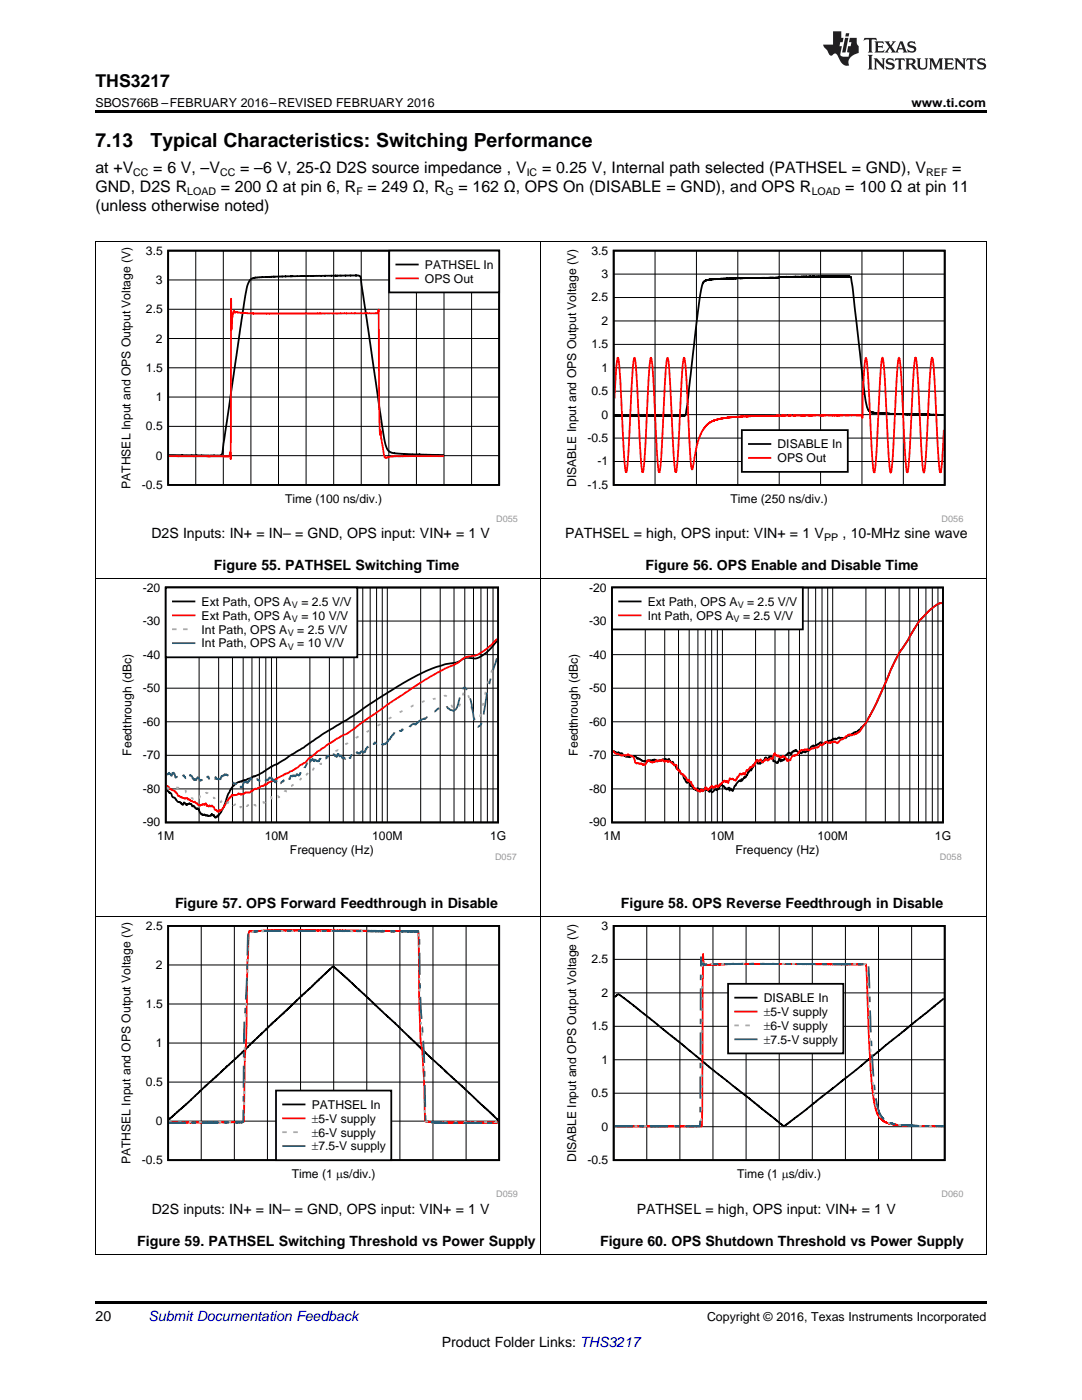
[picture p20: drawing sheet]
<svg xmlns="http://www.w3.org/2000/svg" width="216mm" height="279mm" viewBox="0 0 216 279" stroke-linecap="round" stroke-linejoin="round" font-family="sans-serif">
<defs><g id="words">
<g font-size="3.9">
<text x="19" y="29.3">7.13</text>
<text x="30.1" y="29.3">Typical Characteristics: Switching Performance</text>
</g>
<text font-size="3.5" x="19" y="17.3">THS3217</text>
<g font-size="3.2">
<text x="19" y="34.4">at +V</text>
<text x="30.6" y="34.4">= 6 V, –V</text>
<text x="47.9" y="34.4">= –6 V, 25-Ω D2S source impedance , V</text>
<text x="108.2" y="34.4">= 0.25 V, Internal path selected (PATHSEL = GND), V</text>
<text x="190" y="34.4">=</text>
<text x="19" y="38.3">GND, D2S R</text>
<text x="44.1" y="38.3">= 200 Ω at pin 6, R</text>
<text x="73.3" y="38.3">= 249 Ω, R</text>
<text x="91.5" y="38.3">= 162 Ω, OPS On (DISABLE = GND), and OPS R</text>
<text x="168.7" y="38.3">= 100 Ω at pin 11</text>
<text x="19" y="42.2">(unless otherwise noted)</text>
</g>
<g font-size="2.8">
<text x="30.2" y="107.5">D2S Inputs: IN+ = IN– = GND, OPS input: VIN+ = 1 V</text>
<text x="112.7" y="107.5">PATHSEL = high, OPS input: VIN+ = 1 V</text>
<text x="168.1" y="107.5">, 10-MHz sine wave</text>
<text x="42.7" y="113.8">Figure 55. PATHSEL Switching Time</text>
<text x="128.8" y="113.8">Figure 56. OPS Enable and Disable Time</text>
<text x="34.9" y="181.2">Figure 57. OPS Forward Feedthrough in Disable</text>
<text x="123.9" y="181.2">Figure 58. OPS Reverse Feedthrough in Disable</text>
<text x="30.3" y="242.2">D2S inputs: IN+ = IN– = GND, OPS input: VIN+ = 1 V</text>
<text x="127.1" y="242.2">PATHSEL = high, OPS input: VIN+ = 1 V</text>
<text x="27.4" y="248.6">Figure 59. PATHSEL Switching Threshold vs Power Supply</text>
<text x="119.7" y="248.6">Figure 60. OPS Shutdown Threshold vs Power Supply</text>
<text x="19" y="263.6">20</text>
<text x="88.2" y="268.9">Product Folder Links: THS3217</text>
</g>
<text font-size="2.8" fill="#0000c8" x="29.6" y="263.6">Submit Documentation Feedback</text>
<g font-size="2.5">
<text x="19" y="21.4">SBOS766B –FEBRUARY 2016–REVISED FEBRUARY 2016</text>
<text x="181.9" y="21.4">www.ti.com</text>
<text x="141.1" y="263.6">Copyright © 2016, Texas Instruments Incorporated</text>
</g>
<g font-size="2.4">
<text x="29.1" y="50.8">3.5</text>
<text x="84.8" y="53.6">PATHSEL In</text>
<text x="118" y="50.8">3.5</text>
<text x="31.1" y="56.7">3</text>
<text x="84.8" y="56.4">OPS Out</text>
<text x="120" y="55.5">3</text>
<text x="29.1" y="62.5">2.5</text>
<text x="118" y="60.2">2.5</text>
<text x="120" y="64.9">2</text>
<text x="31.1" y="68.4">2</text>
<text x="118" y="69.5">1.5</text>
<text x="29.1" y="74.2">1.5</text>
<text x="120" y="74.2">1</text>
<text x="31.1" y="80">1</text>
<text x="118" y="78.9">0.5</text>
<text x="120" y="83.5">0</text>
<text x="29.1" y="85.9">0.5</text>
<text x="117.2" y="88.2">-0.5</text>
<text x="155.2" y="89.5">DISABLE In</text>
<text x="31.1" y="91.7">0</text>
<text x="119.2" y="92.9">-1</text>
<text x="155.2" y="92.2">OPS Out</text>
<text x="26.1" y="97.6" transform="rotate(-90 26.1 97.6)">PATHSEL Input and OPS Output Voltage (V)</text>
<text x="28.3" y="97.6">-0.5</text>
<text x="56.9" y="100.4">Time (100 ns/div.)</text>
<text x="115" y="97.2" transform="rotate(-90 115 97.2)">DISABLE Input and OPS Output Voltage (V)</text>
<text x="117.2" y="97.6">-1.5</text>
<text x="145.8" y="100.4">Time (250 ns/div.)</text>
<text x="28.5" y="118.1">-20</text>
<text x="117.5" y="118.1">-20</text>
<text x="28.5" y="124.7">-30</text>
<text x="40.2" y="120.9">Ext Path, OPS A</text>
<text x="40.2" y="123.7">Ext Path, OPS A</text>
<text x="60.1" y="120.9">= 2.5 V/V</text>
<text x="60.1" y="123.7">= 10 V/V</text>
<text x="117.5" y="124.7">-30</text>
<text x="129.3" y="120.9">Ext Path, OPS A</text>
<text x="129.3" y="123.7">Int Path, OPS A</text>
<text x="148.3" y="123.7">= 2.5 V/V</text>
<text x="149.1" y="120.9">= 2.5 V/V</text>
<text x="28.5" y="131.4">-40</text>
<text x="40.2" y="126.4">Int Path, OPS A</text>
<text x="40.2" y="129.2">Int Path, OPS A</text>
<text x="59.3" y="126.4">= 2.5 V/V</text>
<text x="59.3" y="129.2">= 10 V/V</text>
<text x="117.5" y="131.4">-40</text>
<text x="28.5" y="138.1">-50</text>
<text x="117.5" y="138.1">-50</text>
<text x="28.5" y="144.8">-60</text>
<text x="117.5" y="144.8">-60</text>
<text x="26.2" y="150.8" transform="rotate(-90 26.2 150.8)">Feedthrough (dBc)</text>
<text x="28.5" y="151.5">-70</text>
<text x="115.3" y="150.8" transform="rotate(-90 115.3 150.8)">Feedthrough (dBc)</text>
<text x="117.5" y="151.5">-70</text>
<text x="28.5" y="158.2">-80</text>
<text x="117.5" y="158.2">-80</text>
<text x="28.5" y="164.9">-90</text>
<text x="31.4" y="167.7">1M</text>
<text x="52.8" y="167.7">10M</text>
<text x="74.2" y="167.7">100M</text>
<text x="97.8" y="167.7">1G</text>
<text x="117.5" y="164.9">-90</text>
<text x="120.4" y="167.7">1M</text>
<text x="141.8" y="167.7">10M</text>
<text x="163.1" y="167.7">100M</text>
<text x="186.5" y="167.7">1G</text>
<text x="57.8" y="170.5">Frequency (Hz)</text>
<text x="146.8" y="170.5">Frequency (Hz)</text>
<text x="29.1" y="185.6">2.5</text>
<text x="120" y="185.6">3</text>
<text x="31.1" y="193.4">2</text>
<text x="118" y="192.3">2.5</text>
<text x="29.1" y="201.2">1.5</text>
<text x="120" y="198.9">2</text>
<text x="152.4" y="200">DISABLE In</text>
<text x="152.4" y="202.7">r5-V supply</text>
<text x="31.1" y="209">1</text>
<text x="118" y="205.6">1.5</text>
<text x="152.4" y="205.5">r6-V supply</text>
<text x="152.4" y="208.3">r7.5-V supply</text>
<text x="120" y="212.3">1</text>
<text x="29.1" y="216.8">0.5</text>
<text x="62.2" y="221.3">PATHSEL In</text>
<text x="118" y="219">0.5</text>
<text x="31.1" y="224.5">0</text>
<text x="62.2" y="224">r5-V supply</text>
<text x="62.2" y="226.8">r6-V supply</text>
<text x="120" y="225.7">0</text>
<text x="26.1" y="232.4" transform="rotate(-90 26.1 232.4)">PATHSEL Input and OPS Output Voltage (V)</text>
<text x="28.3" y="232.3">-0.5</text>
<text x="62.2" y="229.6">r7.5-V supply</text>
<text x="115" y="231.9" transform="rotate(-90 115 231.9)">DISABLE Input and OPS Output Voltage (V)</text>
<text x="117.2" y="232.3">-0.5</text>
<text x="58.2" y="235.2">Time (1 Ps/div.)</text>
<text x="147.1" y="235.2">Time (1 Ps/div.)</text>
</g>
<g font-size="2.1">
<text x="26.6" y="35.1">CC</text>
<text x="43.9" y="35.1">CC</text>
<text x="105.1" y="35.1">IC</text>
<text x="184.8" y="35.1">REF</text>
<text x="37.4" y="38.9">LOAD</text>
<text x="71.1" y="38.9">F</text>
<text x="88.9" y="38.9">G</text>
<text x="162" y="38.9">LOAD</text>
<text x="164.5" y="108">PP</text>
</g>
<g font-size="1.8" fill="#999">
<text x="99" y="104.2">D055</text>
<text x="187.9" y="104.2">D056</text>
<text x="98.8" y="171.5">D057</text>
<text x="187.6" y="171.5">D058</text>
<text x="99" y="238.9">D059</text>
<text x="187.9" y="238.9">D060</text>
</g>
<g font-size="1.8">
<text x="58.2" y="121.3">V</text>
<text x="58.2" y="124.1">V</text>
<text x="146.4" y="124.1">V</text>
<text x="147.2" y="121.3">V</text>
<text x="57.4" y="126.9">V</text>
<text x="57.4" y="129.6">V</text>
</g>
</g></defs>
<path d="M19 250.3h.2zM196.7 250.3h.1zM19 259.7h177.8v.5h-177.8z" fill="#000"/>
<path d="M19.1 182.9v67.4M107.9 182.9v67.4M196.8 182.9v67.4M19 250.3h177.8" fill="none" stroke="#000" stroke-width=".2"/>
<path d="M23.7 183.9h79.6v55.1h-79.6z" fill-rule="evenodd" fill="#fff"/>
<path d="M33.6 184.8h66v46.7h-66zM33.7 223.4l3.4-3 10.2-9.4 6.5-6.3 12.7-11.8 2.9 2.5 9.4 8.8 6.3 6.1 14.3 13.2" fill="none" stroke="#000" stroke-width=".35"/>
<g fill="none" stroke="#000" stroke-width=".2">
<path d="M33.6 192.6h66M40.2 184.8v46.7M46.8 184.8v46.7M53.4 184.8v46.7M60 184.8v46.7M66.6 184.8v46.7M73.2 184.8v46.7M79.8 184.8v46.7M86.4 184.8v46.7M93 184.8v46.7M33.6 216h66M33.6 208.2h66"/>
<path d="M33.6 200.4h66M33.6 223.7h66"/>
</g>
<path d="M99.4 224h-10.7l-3.8-.2-.3-9.3-.3-4.8-.4-1.8v-1.7l-.4-20.4-25.5-.2-8 .2-.3 .1v.1l-.3 6.2-.2 13.6-.3 5.4-.3 12.7-14.9 .1" fill="none" stroke="#f00" stroke-width=".35"/>
<g fill="none" stroke="#aaa" stroke-width=".35">
<path d="M49.2 198v.5M49.3 195.8v.5M49.4 193.6v.5M49.5 191.4v.5M49.5 189.2v.5M49.6 187v.5M50.8 185.9l-.5 .1M52.2 185.8h.5M54.1 185.8h.5M56 185.8h.5M58 185.8h.5M60 185.8h.5"/>
<path d="M62 185.8h.5M64 185.8h.5M66 185.8h.5M68 185.8h.5M70.5 185.8l-.6 .1M72.4 185.9h-.5M73.9 185.9h.5M76 185.9h.5M77.9 185.9h.5M79.9 185.9h.5M81.9 185.9h.5M83.6 186.3v.6"/>
<path d="M83.6 188.5v.6M83.6 190.7v.6M83.7 192.9v.6M83.7 195.1v.6M83.7 197.3v.6M83.8 199.5v.6M48.7 220v.5M48.7 217.8v.5M48.7 215.6v.5M48.8 213.4v.5M48.8 211.2v.5M48.8 209v.5"/>
<path d="M48.9 206.8v.5M49 204.6l-.1 .5M49 202.4v.5M49.1 200.2v.5M83.9 201.7v.6M84 203.9l.1 .6M84.2 206.1v.6M84.3 208.3v.6M84.4 210.5l.1 .6M84.6 212.7v.6M84.6 214.9l.1 .6M84.7 217.1v.6"/>
<path d="M84.7 219.3v.6M34.3 223.9h-.6M35.7 223.9h.5M37.7 223.9h.5M40.2 223.9h-.5M42.2 223.9h-.5M44.1 223.9h-.5M45.6 223.9h.5M48.1 223.9h-.5M48.7 222.2v.5M84.8 221.5v.6M84.9 223.7l.4 .1"/>
<path d="M86.7 223.9h.5M88.7 223.9h.5M90.6 224h.5M92.6 224h.5M95.1 224h-.5M96.6 224h.6M98.7 223.9h.4"/>
</g>
<g fill="none" stroke="#295c75" stroke-width=".35">
<path d="M49.3 195.1l-.3 4.4M49.3 192.3v1.1M49.5 186.3l-.1 4.4M51.5 185.9h-.8M56.1 185.8h-3.3M57.3 185.8h.8M59.5 185.8h3.4M64.2 185.8h.9M66.3 185.8h3.6M71.1 185.8h.8M73.3 185.9h3.4M77.9 185.9h.9"/>
<path d="M80 185.9h3.5M83.7 187.4v1.1M83.7 190.1l.1 4.4M83.8 196.2v1.1M83.9 198.9l.2 4.4M48.6 218.7v1.1M48.6 212.7v4.4M48.6 209.9v1.1M48.8 203.9l-.1 4.4M49 201.1l-.1 1.1M84.2 205l.1 1.1M84.5 207.7l.2 4.4"/>
<path d="M84.7 213.8v1.1M84.8 216.5l.1 4.4M37 224l-3.3 .1M39 224l-.8 .1M43.6 224h-3.3M44.8 224h.8M48.6 221.5l-.1 2.5h-1.5M84.9 222.6v1.1M86.1 224l3.2 .1M90.6 224.1h.8M96.1 224.1h-3.5M97.3 224.1h.9"/>
<path d="M99.3 224.1h.1"/>
</g>
<path d="M55.1 217.6h23v13.9h-23z" fill-rule="evenodd" fill="#fff"/>
<path d="M55.1 217.6h23v13.9h-23zM56.5 220.4h4.3" fill="none" stroke="#000" stroke-width=".35"/>
<path d="M56.5 223.2h4.3" fill="none" stroke="#f00" stroke-width=".35"/>
<path d="M56.5 226h.5M58.7 226h.5" fill="none" stroke="#aaa" stroke-width=".35"/>
<path d="M56.5 228.7h4.3" fill="none" stroke="#295c75" stroke-width=".35"/>
<path d="M112.6 183.9h79.6v55.1h-79.6z" fill-rule="evenodd" fill="#fff"/>
<path d="M122.5 184.8h66v46.7h-66zM122.6 199l.8-.6 1.4 1 10.9 8.7 7 5.8 13.7 10.8 4.4-3.2 9.6-7.6 17.9-14.6" fill="none" stroke="#000" stroke-width=".35"/>
<g fill="none" stroke="#000" stroke-width=".2">
<path d="M122.5 198.2h66M122.5 191.5h66M129.1 184.8v46.7M135.7 184.8v46.7M142.3 184.8v46.7M148.9 184.8v46.7M155.5 184.8v46.7M162.1 184.8v46.7M168.7 184.8v46.7M175.3 184.8v46.7M181.9 184.8v46.7M122.5 218.2h66"/>
<path d="M122.5 211.5h66M122.5 204.8h66M122.5 224.9h66"/>
</g>
<path d="M188.3 224.7h-5.7l-4.5-.3-1.8-.6-.7-.7-.5-.7-.8-2.8-.6-5.9-.8-20.1-.2-1.2h-25.7l-6.1 .2-.5-.3-.1-1.9-.3 34.4h-17.4" fill="none" stroke="#f00" stroke-width=".35"/>
<g fill="none" stroke="#aaa" stroke-width=".35">
<path d="M140 199v.6M140.1 196.8v.6M140.1 194.6v.6M140.1 192.4v.6M140.2 191.9l.2 .5M142.4 192.4h-.5M144.5 192.3l-.5 .1M146.5 192.3h-.5M148.5 192.3h-.5M149.9 192.3h.5M152 192.3h.5M154 192.3h.5"/>
<path d="M156.1 192.3h.5M158.1 192.4h.5M160.1 192.4h.5M162.1 192.4h.5M164.1 192.4h.5M166.2 192.4h.5M168.2 192.4h.6M170.3 192.4h.5M172.3 192.4h.5M173.1 194l.1 .5M173.2 196.2v.5M173.3 198.4v.5"/>
<path d="M140 218.8v.5M140 216.6v.5M140 214.4v.5M140 212.2v.6M140 207.8v.5M140 210v.5M140 205.6v.6M140 203.4v.5M140 201.2v.6M173.3 200.6l.1 .5M173.4 202.8v.5M173.5 205v.5"/>
<path d="M173.6 207.2v.5M173.7 209.4v.5M173.8 211.5l.1 .6M174 213.7v.6M174.1 215.9l.1 .6M174.3 218.1l.1 .6M122.6 224.8h.5M125.1 224.8h-.4M126.6 224.8h.5M128.5 224.8h.5M130.5 224.8h.6M133.1 224.8h-.5"/>
<path d="M134.6 224.8h.5M136.6 224.8h.6M138.7 224.8h.4M139.9 223.2v.5M139.9 221v.5M174.7 220.3l.1 .6M175.4 222.5l.4 .5M177.3 224.1l.5 .1M179.3 224.5h.5M181.3 224.6h.5M183.4 224.7h.5M185.4 224.7h.4"/>
<path d="M187.9 224.7l-.5 .1"/>
</g>
<g fill="none" stroke="#295c75" stroke-width=".35">
<path d="M139.8 197.3v4.3M139.8 194.5v1.1M141.1 192.5h-.7l-.4-.2-.1-1.3v1.9M143.2 192.4h-.9M148.2 192.3l-3.6 .1M149.5 192.3h.9M151.7 192.3l3.7 .1M157.8 192.4h-1M159 192.4h3.7M164.1 192.4h.8M166.2 192.4h3.6M171.2 192.4h1"/>
<path d="M173.3 192.8l.2 4.4M173.5 198.9l.1 1.1M139.7 214.8v4.4M139.8 212.1v1.1M139.8 206.1v4.4M139.8 203.3v1.1M173.6 201.6l.2 4.4M173.9 207.7v1.1M174 210.4l.3 4.4M174.4 216.5l.1 1.1M174.8 219.2l.7 2.8 .9 1.3M122.6 224.8h3.6"/>
<path d="M127.6 224.8h.8M129.8 224.8h3.5M134.6 224.8h.9M139.7 223.6l-.1 1.2h-2.7M139.7 220.9v1.1M177.7 224.1l.8 .2M179.8 224.5l3.5 .2M184.6 224.7l.8 .1M186.7 224.7l1.6 .1"/>
</g>
<path d="M145.3 196.3h23v13.9h-23z" fill-rule="evenodd" fill="#fff"/>
<path d="M145.3 196.3h23v13.9h-23zM146.7 199.1h4.3" fill="none" stroke="#000" stroke-width=".35"/>
<path d="M146.7 201.9h4.3" fill="none" stroke="#f00" stroke-width=".35"/>
<path d="M146.7 204.6h.6M148.9 204.6h.5" fill="none" stroke="#aaa" stroke-width=".35"/>
<path d="M146.7 207.4h4.3" fill="none" stroke="#295c75" stroke-width=".35"/>
<path d="M19.1 115.5v67.5M107.9 115.5v67.5M196.8 115.5v67.5M19 182.9h177.8" fill="none" stroke="#000" stroke-width=".2"/>
<path d="M23.9 116.3h79.2v55.3h-79.2z" fill-rule="evenodd" fill="#fff"/>
<path d="M33.1 117.2h66.3v46.9h-66.3zM99.2 127.9l-1.9 2.1-1.8 1.2-.7 .2-1.9-.1-1.7 .9-2.3 .3-1.6 .5-2.3 .9-3 1.5-6.3 3.9-6.3 4.3-4.9 2.8-3.8 2.8-2.9 1.6-2.4 1.7-1.4 .5-2.4 1.6-.9 .4-.1-.1-.3 .3-.9 .2-.6 .4-.2-.1-.4 .3h-.4l-.7 .3-.6 .6-.5 .6-.6 1.2-.8 2.4-.5 1-.6 .8-.1-.2-.1 .4-.2-.1-.1 .2-.3-.5v.2l-.4-.5-.2 .4-.3 .1-.4-.1-.1-.2-.2 .2-.3-.3-.3 .2-.3-.3v.1l-.4-.5-.1-.5-.1 .1-.2-.3-.2 .2-.5-.6-.1 .1-.1-.2-.2 .1-.1-.4h-.3l-.1-.2-.2 .1a.27 .27 0 0 1-.3 .2 .27 .27 0 0 1-.2-.1l-.4-.4-.3 .5-.4-.5-.5-.1-.5-.7-.3-.1a.95 .95 0 0 1-.6-.9l-.2-.1-.1 .1v-.2l-.6-.4" fill="none" stroke="#000" stroke-width=".35"/>
<g fill="none" stroke="#000" stroke-width=".2">
<path d="M39.7 117.2v46.9M43.6 117.2v46.9M46.4 117.2v46.9M48.5 117.2v46.9M50.3 117.2v46.9M51.8 117.2v46.9M53 117.2v46.9M54.2 117.2v46.9M55.2 117.2v46.9M61.8 117.2v46.9M65.7 117.2v46.9M68.5 117.2v46.9"/>
<path d="M70.6 117.2v46.9M72.4 117.2v46.9M73.9 117.2v46.9M75.1 117.2v46.9M76.3 117.2v46.9M77.3 117.2v46.9M83.9 117.2v46.9M87.8 117.2v46.9M90.6 117.2v46.9M92.7 117.2v46.9M94.5 117.2v46.9M96 117.2v46.9"/>
<path d="M97.3 117.2v46.9M98.4 117.2v46.9M33.1 137.3h66.3M33.1 130.6h66.3M33.1 123.9h66.3M33.1 157.4h66.3M33.1 150.7h66.3M33.1 144h66.3"/>
</g>
<path d="M99.2 127.5l-1.9 1.8-1.7 1.2-.8 .3-2.2 .5-1.6 1.2-2.4 1-5.2 3.1-9.9 6.7-4 3-1.2 .5-3.1 1.9-1.4 1.1-.5 .2-1 1-.8 .5a1.57 1.57 0 0 1-1.1 .9l-.5 .2-.8 .8-2.5 1.2-.1 .2-.5 .1-1.4 .9-1.1 .4-.5 .5-.2-.2-.1 .3-.6 .1-1 .6-.2-.1-.6 .5-.1-.1a1.06 1.06 0 0 1-1.1 .4l-1 .4-.2-.2-.2 .1-.1-.2-.4 .4-.7 .1-.2-.2-.3 .6-.1-.1-.2 .2-1.5 2.4-.3 .2-.1-.2-.2-.1-.1 .5-.4-.5h-.2l-.2-.5-.3-.1-.1-.3-.2 .3-.3-.3-.1 .3-.3-.3-.2 .2-.1-.6-.4 .3-.2-.2-.6 .4v-.2h-.5l-.1-.3-.3-.1-.1-.2h-.4l-.6-.3v-.1h-.4l-.1-.3-.4 .1-.7-.4-.1 .2-.7-.4-.1-.4-.6-.6-.9-.3-.3-.5-.4-.1" fill="none" stroke="#f00" stroke-width=".35"/>
<g fill="none" stroke="#aaa" stroke-width=".35">
<path d="M84.7 139.9l-.5 .2M86.9 139.4l-.5 .1M88.6 138.9l.3-.1 .2 .2M92.5 138.2l-.2 .6M93.4 138.8l.2 .5M96.9 138.1l-.1 .5M97.5 135.9l-.2 .5M98.2 133.7l-.2 .5M99.1 131.5l-.2 .5M33.2 157.4h.6M35.7 157.2h-.5M37 157.6l.2 .6"/>
<path d="M38.2 159.4v-.1l.4 .1M40 158.8l-.3 .4M41 158.3l.2-.1 .3 .1M42.5 159.3l.2-.1 .2 .2M44.2 159.8v.2l-.3 .1M54 159.1l.1-.1 .1 .4 .1-.1M55.4 158.9l.2 .3 .2-.2M57.2 158l-.1-.2-.3 .2M58.6 156.6l-.5 .3M60.1 155.2l-.1 .3-.1 .1v-.1M61.5 154.3l-.4 .4M62.7 153.2l-.2 .5-.1-.2"/>
<path d="M63.8 152.5l.3-.1 .1 .2M65.6 151l-.4 .3M67.5 149.7l-.5 .3M69.4 148.3l-.5 .3M71.5 146.9l-.5 .4M73.7 145.8l-.5 .3M75.9 144.5l-.5 .4M78.1 143.2l-.6 .2M80.3 141.9l-.5 .3M82.5 140.8l-.5 .3M90.1 140.7l.2 .5M91.8 140.4l-.2 .6"/>
<path d="M94 141l.1 .5M94.6 143.2l.2 .5M95.9 142.5l-.2 .5M96.4 140.3l-.1 .5M45.7 160.1l-.2 .1h-.3M47.1 160.5l-.6 .2M47.9 160.9l.1 .3 .2-.1M49.6 160.8l-.1-.2-.2 .3-.1-.1M50.7 160.5l.3 .3 .1-.1M52.9 160.1l-.3 .1-.1-.1"/>
</g>
<g fill="none" stroke="#295c75" stroke-width=".35">
<path d="M91.8 139.2a4.4 4.4 0 0 1-1 2.5l-.2 .2-.4-.2a1.2 1.2 0 0 1-1-.6l-.1-.2M92.3 137.6l.1-.2a.3 .3 0 0 1 .3-.2 .3 .3 0 0 1 .3 .3l.1 .2M93.8 139.4l.8 4.4M97.2 138.2l-.7 4.4M97.9 135.4l-.3 1.1M99.2 131.4l-.8 2.4M33.2 154.3l.3 .3 .3-.4 .4 .6 .2-.6 .1 .2 .2-.2 .3 1 .3-.2v.1M36.4 154.9l.3-.2 .4 .6M37.8 154.7l.5 .2 .2 .5 .1-.1 .2 .4 .1-.2 .1 .1 .2 .1 .3-.6 .4 .8 .3-.3 .2 .2M41.3 155.2l.2-.2 .3 .6M45.5 154.8l-.3-.3-.3 .2v-.2l-.2 .3h-.3l-.1 .2-.1-.1-.2 .6h-.7v-.2l-.2 .1-.1-.3-.1 .3M46.4 156.1l.2 .3v-.1l.2 .1h.3v.2"/>
<path d="M50.2 155.4l-.2-.2-.6 1.1-.2-.1-.1-.2-.1 .1h-.3l-.4 1-.2-.2-.2 .3M51.2 155.5l.3 .2 .1-.1 .2 .3v-.1M52.9 155.6l.2 .1 .2-.1 .1 .1 .4-.5 .2 .2 .1-.3 .2 .6 .1-.2 .2 .4 .1-.2 .2 .5 .3-.4M56.7 155.6l-.1 .3-.3 .1-.3 .3M60 154.1l-.4 .7-.1-.2-.1 .1-.2-.2-.3 .5-.2-.3-.3 .1v.2l-.1-.2-.1 .1-.1-.1-.2 .6-.3-.1M61.3 152.4l-.6 .9M64.1 151.5l-.3-.1-.3 .5v-.1l-.1 .1-.3-.2h-.2l-.1-.1v.3l-.1-.1-.1 .1-.3-.5-.1 .4h-.2v-.2l-.2 .4M65.6 151a.24 .24 0 0 0-.2-.1 .24 .24 0 0 0-.2 .2l-.1-.1-.1 .3M66.5 150.7l.1-.2 .3 .4 .1-.2 .2 .4 .2-.6h.2l.1 .5 .3-.3 .3 .6 .2 .1 .1-.3 .3 .3M70.2 150.8l-.1-.1-.2 .6-.2-.2M73.5 149l-.2 .1-.2 .4-.1-.1v.1l-.1 .6-.1-.2-.4 .3-.1-.3a.42 .42 0 0 0-.5 .5l-.1-.2v.2l-.2-.1-.1 .1-.1-.3-.2 .2M74.5 148.4l.2 .1 .1-.4 .4 .3"/>
<path d="M78.7 146.2l-1.6 2.2-.1-.1-.1 .2-.1-.1-.2 .2-.1-.2-.1 .2-.2-.1M80.5 145.5l-.3 .1-.1 .3h-.4M85.2 143l-.3 .5-.2-.1-.7 .2-1.1 .9a.7 .7 0 0 0-.9 .3l-.3 .3M87.7 141.4h-.3l-.7 .6M96.1 144.2a.69 .69 0 0 1-.5 .7l-.3 .1"/>
</g>
<path d="M33.1 117.3h38.2v13.9h-38.2z" fill-rule="evenodd" fill="#fff"/>
<path d="M33.1 117.3h38.2v13.9h-38.2zM34.5 120h4.3" fill="none" stroke="#000" stroke-width=".35"/>
<path d="M34.5 122.8h4.3" fill="none" stroke="#f00" stroke-width=".35"/>
<path d="M34.5 125.6h.6M36.7 125.6h.6" fill="none" stroke="#aaa" stroke-width=".35"/>
<path d="M34.5 128.4h4.3" fill="none" stroke="#295c75" stroke-width=".35"/>
<path d="M113 116.3h78.8v55.3h-78.8z" fill-rule="evenodd" fill="#fff"/>
<path d="M122.1 117.3h66.1v46.8h-66.1zM188 120.3l-.8 .2-1.3 1-2.6 2.6-4.6 7.6-3.6 8.2-2.1 4.1-1.7 1.9-.4 .3-.1-.1-.4 .1-.9 .7a.32 .32 0 0 0-.3-.1 .32 .32 0 0 0-.2 .3l-.3 .2-.2-.1-.9 .1-.2-.1-.2 .1a.25 .25 0 0 1-.2 .2 .25 .25 0 0 1-.3-.1l-.1 .1-.3-.1-.4 .4h-.7l-.1 .3-.1-.1-.2 .2a.69 .69 0 0 1-1.1-.1l-.1 .3-.1-.2-.1 .3-.6 .3-.2 .2-.2-.2a2.07 2.07 0 0 0-1.1 1.1l-.2-.2-.4 .5-.5-.2-.3 .4-.2-.2-.1 .1-.8-.7v.2h-.3l-.1 .2h-.2l-.2 .1v.4h-.3l-.1-.3h-.3l-.6 .6-.2 .8h-.2l-.2 .2-.2-.2-.1 .4-.3-.6-.3 .8h-.1l-.1 .1-.4-.4h-.3l-.2-.9-.2 .2-.2-.2-.2 .3-.1-.2-.2 .7-.4-.7-.5 .8-.1-.1-.1 .3h-.2l-.2 .3-.3-.2v.2l-.1-.1-.1 .1-.2-.4-.1 .1-.1-.1-.9 1.8-.2-.3-.1 .4-.2 .3-.1-.2-.2 .6-.4 .6-.2-.1-.4 .7-.1-.3-.2 .4h-.1l-.1-.2-.3 .3-.5 .8h-.2l-.4 1.1-.4-.6-.2 .5-.1-.6-.6 .3-.5-.6-.2 .1-.1-.5-.5 .4-.2 .6-.2-.2-.3 .3a.31 .31 0 0 0-.3 0 .31 .31 0 0 0-.2 .3l-.3 .2-.3-.4-.2 .3-.4-.5-.2 .2-.1-.4-.2-.1-.4 .7h-.2l-.1-.2-.1 .2-.2-.4-.3 .1-.2-.3-.2 .5-.2-.3-.1 .1v-.2l-.2 .1-.5-.7-.1 .1-.2-.1-.2-.7-.3-.1-.1 .3-.1-.2-.8-1.6-.4-.1-.3-.8-.2-.1a.46 .46 0 0 1-.5-.5l-.6-1-.3 .2-.4-.8-.1 .3-.8-.3-.7 .5-.4-.2-.4 .3-.2-.4-.2 .1-.1-.1h-.2l-.1 .2-.2-.1-.1 .2-.5-.2-.3 .3h-.4l-.2-.2-.1 .2-.3-.1-.5-.5h-.3l-.1-.1-.2 .1-.3-.6-.3 .2-.4-.2-.4 .3-.3-.1a1.39 1.39 0 0 1-1.3-.7l-.2 .1-.3-.1a.26 .26 0 0 0-.2-.2 .26 .26 0 0 0-.2 .2l-.6-.4-.3 .1" fill="none" stroke="#000" stroke-width=".35"/>
<g fill="none" stroke="#000" stroke-width=".2">
<path d="M128.8 117.3v46.8M132.6 117.3v46.8M135.4 117.3v46.8M137.5 117.3v46.8M139.3 117.3v46.8M140.7 117.3v46.8M142 117.3v46.8M143.1 117.3v46.8M144.1 117.3v46.8M150.8 117.3v46.8M154.6 117.3v46.8M157.4 117.3v46.8"/>
<path d="M159.5 117.3v46.8M161.3 117.3v46.8M162.8 117.3v46.8M164 117.3v46.8M165.2 117.3v46.8M166.2 117.3v46.8M172.8 117.3v46.8M176.7 117.3v46.8M179.4 117.3v46.8M181.5 117.3v46.8M183.3 117.3v46.8M184.8 117.3v46.8"/>
<path d="M186 117.3v46.8M187.2 117.3v46.8M122.1 137.3h66.1M122.1 130.6h66.1M122.1 123.9h66.1M122.1 157.4h66.1M122.1 150.7h66.1M122.1 144h66.1"/>
</g>
<path d="M188 120.4l-.7 .1-1 .6-.9 .8-2 2.1-4.4 7.2-4.4 9.7-1.6 3-1.5 2.1-1.5 .8a.66 .66 0 0 0-1 .1l-.3 .1-.2 .3-.9 .4-.2 .4-.3 .2a.74 .74 0 0 0-1-.2h-.2l-.1 .2-.1-.2-.2 .2-.3-.1-.1-.1-.1 .1-.1-.1h-.3l-.4 .5h-.1l-.2 .2-.2-.2a.94 .94 0 0 1-.9 .6l-.9 .2-.5 .4-.2-.1-.1-.2-1.5 .3-.5 .8h-.3l-.1 .2-.2-.1-.2 .1a.62 .62 0 0 0-.5 .7l-.1 .2-.3-.1-.2 .3-.1-.4-.1 .3-.3-.7-.5-.3v.3l-.1-.2a.36 .36 0 0 1-.3 .3 .36 .36 0 0 1-.4-.3l-.1-.1-.1 .2-.2-.3h-.3l-.1-.4-.5 1.2-.2-.2-.4 .3-.1-.1-.1 .3-.5-.4v.3l-.4 .1-.2 .4v-.2h-.3l-.1-.4-.5 .4-.1-.4h-.3l-.3 1.1h-.4l-.1 .3h-.2l-.2 .2v-.1l-.6 .7-.1-.1-.4 .9-.1-.3-.2 .2-.1-.2-.2 .3-.3-.2-.4 .6-.2 .1-.2 .6-.5-.1-.2-.2-.2 .2-.4-.3-.3 1-.2-.4-.3 .2-.3-.3-.7 .8-.2-.1-.1 .4-.3 .2v-.2l-.3-.2-.1 .4-.2-.1-.3 .3-.3-.5-.4 .6-.2 .2v-.1l-.2 .2v-.4l-.1 .2-.2-.4-.6 .8h-.2l-.1-.4-.3 .6-.1-.2h-.3l-.5-.5-.4-.1-.1-.5-.2-.2-.2-.6-.2 .1-.3-.5v.3l-.3-.2-.3-.7-.3-.1-.1-.3-.5-.2-.2-.5-.2-.2v.2l-.3-.3-.3-.9-.2-.1-.1 .2-.3-.4h-.1l-.4-.3a.26 .26 0 0 0-.2-.2 .26 .26 0 0 0-.3 .2l-.2-.3-.3 .2h-.3l-.3-.4-.2 .2-.4-.1-.4 .3-.2-.3-.2 .3-.3 .1a.72 .72 0 0 1-1-.4l-.2 .2-.2-.1-.2 .6-.2 .2-.3-.1-.1 .2v-.2l-.5-.2-.2 .2-.2-.2-.4 .1-.3-.3-.3-1.1-.5-.2-.4-.1a.32 .32 0 0 0-.6 .1l-.4-.1a1.19 1.19 0 0 1-1.2-.3l-.6-.1-.4-.4" fill="none" stroke="#f00" stroke-width=".35"/>
<path d="M122.1 117.3h38.1v8.3h-38.1z" fill-rule="evenodd" fill="#fff"/>
<path d="M122.1 117.3h38.1v8.3h-38.1zM123.6 120h4.2" fill="none" stroke="#000" stroke-width=".35"/>
<path d="M123.6 122.8h4.2" fill="none" stroke="#f00" stroke-width=".35"/>
<path d="M19.1 48.2v67.4M107.9 48.2v67.4M196.8 48.2v67.4M19 115.5h177.8" fill="none" stroke="#000" stroke-width=".2"/>
<path d="M23.7 49.1h79.6v55.1h-79.6z" fill-rule="evenodd" fill="#fff"/>
<path d="M33.6 50h66v46.8h-66zM33.7 90.8l9.8 .1h.5l.3-.3 4.6-31.1 .4-2.3 .6-1.4 .9-.4 2.2-.1 18.3-.3 .6 .1 .1 .5 4.2 29.3 .6 3.3 .4 1.4 .7 .7 1 .2 9.7 .3" fill="none" stroke="#000" stroke-width=".35"/>
<g fill="none" stroke="#000" stroke-width=".2">
<path d="M33.6 55.9h66M39.1 50v46.8M44.6 50v46.8M50.1 50v46.8M55.6 50v46.8M61.1 50v46.8M66.6 50v46.8M72.1 50v46.8M77.6 50v46.8M83.1 50v46.8M88.6 50v46.8M94.1 50v46.8"/>
<path d="M33.6 79.2h66M33.6 73.4h66M33.6 67.6h66M33.6 61.7h66M33.6 90.9h66M33.6 85.1h66"/>
</g>
<path d="M33.7 91l11.9 .1 .2-.1 .1-.8 .1 1.4 .1-32 .1 6.2 .1-2.3 .4-1.5 .2 .4 .1-.2 .9 .2 2.9 .2 24.2-.1 .4-.1 .1-.6 .3 24.2v.8l.1-.9 .2 1.6 .6 3.7 .2 .2 2.3-.4h9.4" fill="none" stroke="#f00" stroke-width=".35"/>
<path d="M77.7 50h21.9v8.4h-21.9z" fill-rule="evenodd" fill="#fff"/>
<path d="M77.7 50h21.9v8.4h-21.9zM79.1 52.8h4.3" fill="none" stroke="#000" stroke-width=".35"/>
<path d="M79.1 55.6h4.3" fill="none" stroke="#f00" stroke-width=".35"/>
<path d="M112.6 49.1h79.6v55.1h-79.6z" fill-rule="evenodd" fill="#fff"/>
<path d="M122.5 50h66v46.8h-66zM188.3 82.8l-12-.3-2.3-.2-.7-.5-.5-1.4-.3-2-2.7-23-.3-.2h-4.2h-8.4l-1.4 .1v.1l-.9 .1-10.9 .1-2.2 .2-.8 .2-.5 .8-.6 2.8-2.4 20.6-.4 2.6-.3 .2h-13.9" fill="none" stroke="#000" stroke-width=".35"/>
<g fill="none" stroke="#000" stroke-width=".2">
<path d="M122.5 59.4h66M122.5 54.7h66M130.7 50v46.8M139 50v46.8M147.2 50v46.8M155.5 50v46.8M163.7 50v46.8M172 50v46.8M180.3 50v46.8M122.5 78.1h66M122.5 73.4h66M122.5 68.7h66"/>
<path d="M122.5 64.1h66M122.5 92.1h66M122.5 87.4h66M122.5 82.7h66"/>
</g>
<path d="M122.6 79.5l.4-6.2 .3-1.9 .2 1.4 .3 3 .8 16.2 .2 1.9 .2 .4 .4-3.6 .7-14.8 .3-3.5 .2-1 .3 2.4 .8 15.7 .5 4.7 .2-.2 .2-2.1 .8-16.1 .5-4.4 .1 .3 .2 1.7 .9 17.9 .3 2.5 .2 .5 .3-2.7 .8-16 .5-4.2 .2 .5 .1 1.7 .8 16 .5 4.6h.1l.1-.2 .2-2 .8-16.3 .5-4.3 .3 2.1 .9 17.6 .2 2.2 .2 .4 .9-4.7 .9-2.6 1.3-1.7 .6-.5 1-.4 1.8-.4 2-.2 9-.3h16.3l.1-.1 .1 .6v-4.9l.1 .2 .3-5.5 .3-1.8 .1 .5 .3 2.9 .7 14.8 .5 4.6h.1l.1-.2 .2-2.2 .8-16.3 .5-4.1 .1 .4 .3 3.1 .8 15.1 .4 4.2 .1 .1v-.2l.3-2.2 .8-15.8 .2-3.5 .3-1.2 .2 .7 .2 2.5 .7 14.8 .5 4.8 .1 .1 .1-.3 .2-2.2 .8-15.3 .5-5.1 .1 .3 .2 1.6 .9 16.7 .2 3.6 .3 .7 .3-3.1 .8-15.3 .5-4.5 .2 .7 .2 3.3 .9 16.6 .2 2.2 .2 .1 .3-2.5 .3-6" fill="none" stroke="#f00" stroke-width=".35"/>
<path d="M148 85.8h21.2v8.4h-21.2z" fill-rule="evenodd" fill="#fff"/>
<path d="M148 85.8h21.2v8.4h-21.2zM149.4 88.6h4.3" fill="none" stroke="#000" stroke-width=".35"/>
<path d="M149.4 91.4h4.3" fill="none" stroke="#f00" stroke-width=".35"/>
<path d="M19 48.1h177.8" fill="none" stroke="#000" stroke-width=".2"/>
<path d="M19 22h177.8v.5h-177.8z" fill="#000"/>
<g fill="#231f20">
<path d="M172.5 7.6l-.1 .5 .4-.2h.6v.1v2.1l-.2 .4h.9l-.2-.4v-2.1l.1-.1h.5l.5 .2-.2-.5zM174.5 8.3l.2 .3v1.5l-.2 .4h1.8l.2-.6a1.04 1.04 0 0 1-1.3 .2v-.7h.6l.3 .2v-.6l-.3 .2h-.6v-.6l.8-.1 .4 .3-.2-.5zM176.5 8.3l.9 1.1-.9 1.1h.8l-.2-.2 .4-.7 .5 .7-.2 .2h1.5l-.2-.2 .2-.4h.9l.1 .4-.2 .2h1l-.3-.3-.7-1.9h-.5l-.9 2-.8-1 .9-1h-.8l.1 .3-.4 .5-.3-.6 .1-.2zM179.7 8.6l.4 1h-.7zM181.3 8.4a.63 .63 0 0 0-.2 .7 .63 .63 0 0 0 .6 .4l.6 .2 .1 .2a.75 .75 0 0 1-.7 .4 .75 .75 0 0 1-.6-.5l.1 .7 .1-.1a1.11 1.11 0 0 0 1.5-.6 1.13 1.13 0 0 0-1.2-.8l-.1-.4a1.04 1.04 0 0 1 1.2 .2l-.2-.5-.2 .1-.4-.2zM173.2 10.9l.2 .4v2.2l-.2 .4h1l-.3-.4v-2.2l.3-.4zM174.3 11.6l.3 .4v1.5l-.3 .4h.8l-.2-.4v-1.3l1.5 1.7v-1.9l.2-.4h-.7l.2 .4v.9l-1.1-1.3zM177 11.8a.62 .62 0 0 0-.2 .7 .62 .62 0 0 0 .6 .4l.6 .1 .1 .3a.76 .76 0 0 1-.7 .3 .76 .76 0 0 1-.7-.4l.2 .7 .1-.1a1.11 1.11 0 0 0 1.5-.6 1.13 1.13 0 0 0-1.2-.8l-.1-.4a1.04 1.04 0 0 1 1.2 .2l-.2-.6-.2 .1-.5-.1zM178.7 11.6l-.2 .6a.61 .61 0 0 1 .8-.3v1.6l-.2 .4h.9l-.2-.4v-1.6a.63 .63 0 0 1 .7 .3l-.1-.6zM180.6 11.6l.3 .4v1.5l-.3 .4h1l-.2-.2-.1-.8 .6 .2a.76 .76 0 0 0 1.2 .7l-1-1a.58 .58 0 0 0 .6-.5 .58 .58 0 0 0-.5-.6zM181.4 11.9h.1a.45 .45 0 0 1 .5 .1 .45 .45 0 0 1 .1 .5l-.8 .2zM182.9 11.6l.2 .2a2.17 2.17 0 0 0 .3 1.9 .99 .99 0 0 0 1.6-.6v-1.1l.2-.4h-.7l.2 .2a1.92 1.92 0 0 1-.2 1.8 .6 .6 0 0 1-.9-.5v-1.1l.2-.4zM185.4 11.6l.2 .4v1.5l-.2 .4h.7l-.2-.4v-1.4l.8 1.8 .8-1.8v1.4l-.2 .4h.9l-.2-.4v-1.5l.2-.4h-.8l-.6 1.5-.6-1.5zM188.4 11.6l.2 .4v1.5l-.2 .4h1.8l.1-.6a1.04 1.04 0 0 1-1.2 .1v-.6h.5l.4 .2v-.6l-.4 .2h-.5v-.7h.8l.3 .3-.1-.6zM190.5 11.6l.2 .4v1.5l-.2 .4h.7l-.2-.4v-1.3l1.5 1.7v-1.9l.2-.4h-.7l.2 .4v.9l-1.1-1.3zM192.9 11.6l-.1 .6a.61 .61 0 0 1 .7-.3l.1 1.6-.3 .4h1l-.3-.4 .1-1.6a.63 .63 0 0 1 .7 .3l-.1-.6zM195.2 11.8a.62 .62 0 0 0-.2 .7 .62 .62 0 0 0 .6 .4l.6 .1 .1 .3a.76 .76 0 0 1-.7 .3 .76 .76 0 0 1-.6-.4l.1 .7 .1-.1a1.11 1.11 0 0 0 1.6-.6 1.13 1.13 0 0 0-1.3-.8l-.1-.4a1.04 1.04 0 0 1 1.2 .2l-.1-.6-.2 .1-.5-.1z"/>
<path d="M166.2 6.3v2.6h-1.9v.4l.8 .9a.91 .91 0 0 0 1 .8 .56 .56 0 0 1 .5-.3 .56 .56 0 0 1 .5 .3l.4 .8a1.53 1.53 0 0 0 1.9 1.2 1.54 1.54 0 0 1 1-2.1l.9-.3v-1.4a1.52 1.52 0 0 1-.4-1.6h-1.3l-.2 .8h.5l-.2 .8h-.5l-.1 1v.2l.4 .1-.2 .8a1.93 1.93 0 0 1-1.6-.3l.3-1.8h-.5l.2-.8h.4l.2-.8h-.4v-1.3zM168.6 7.6l-.6 2.9h.7l.6-2.9zM168.8 6.6l-.1 .7h.6l.2-.7z"/>
</g>
<use href="#words"/>
</svg>
